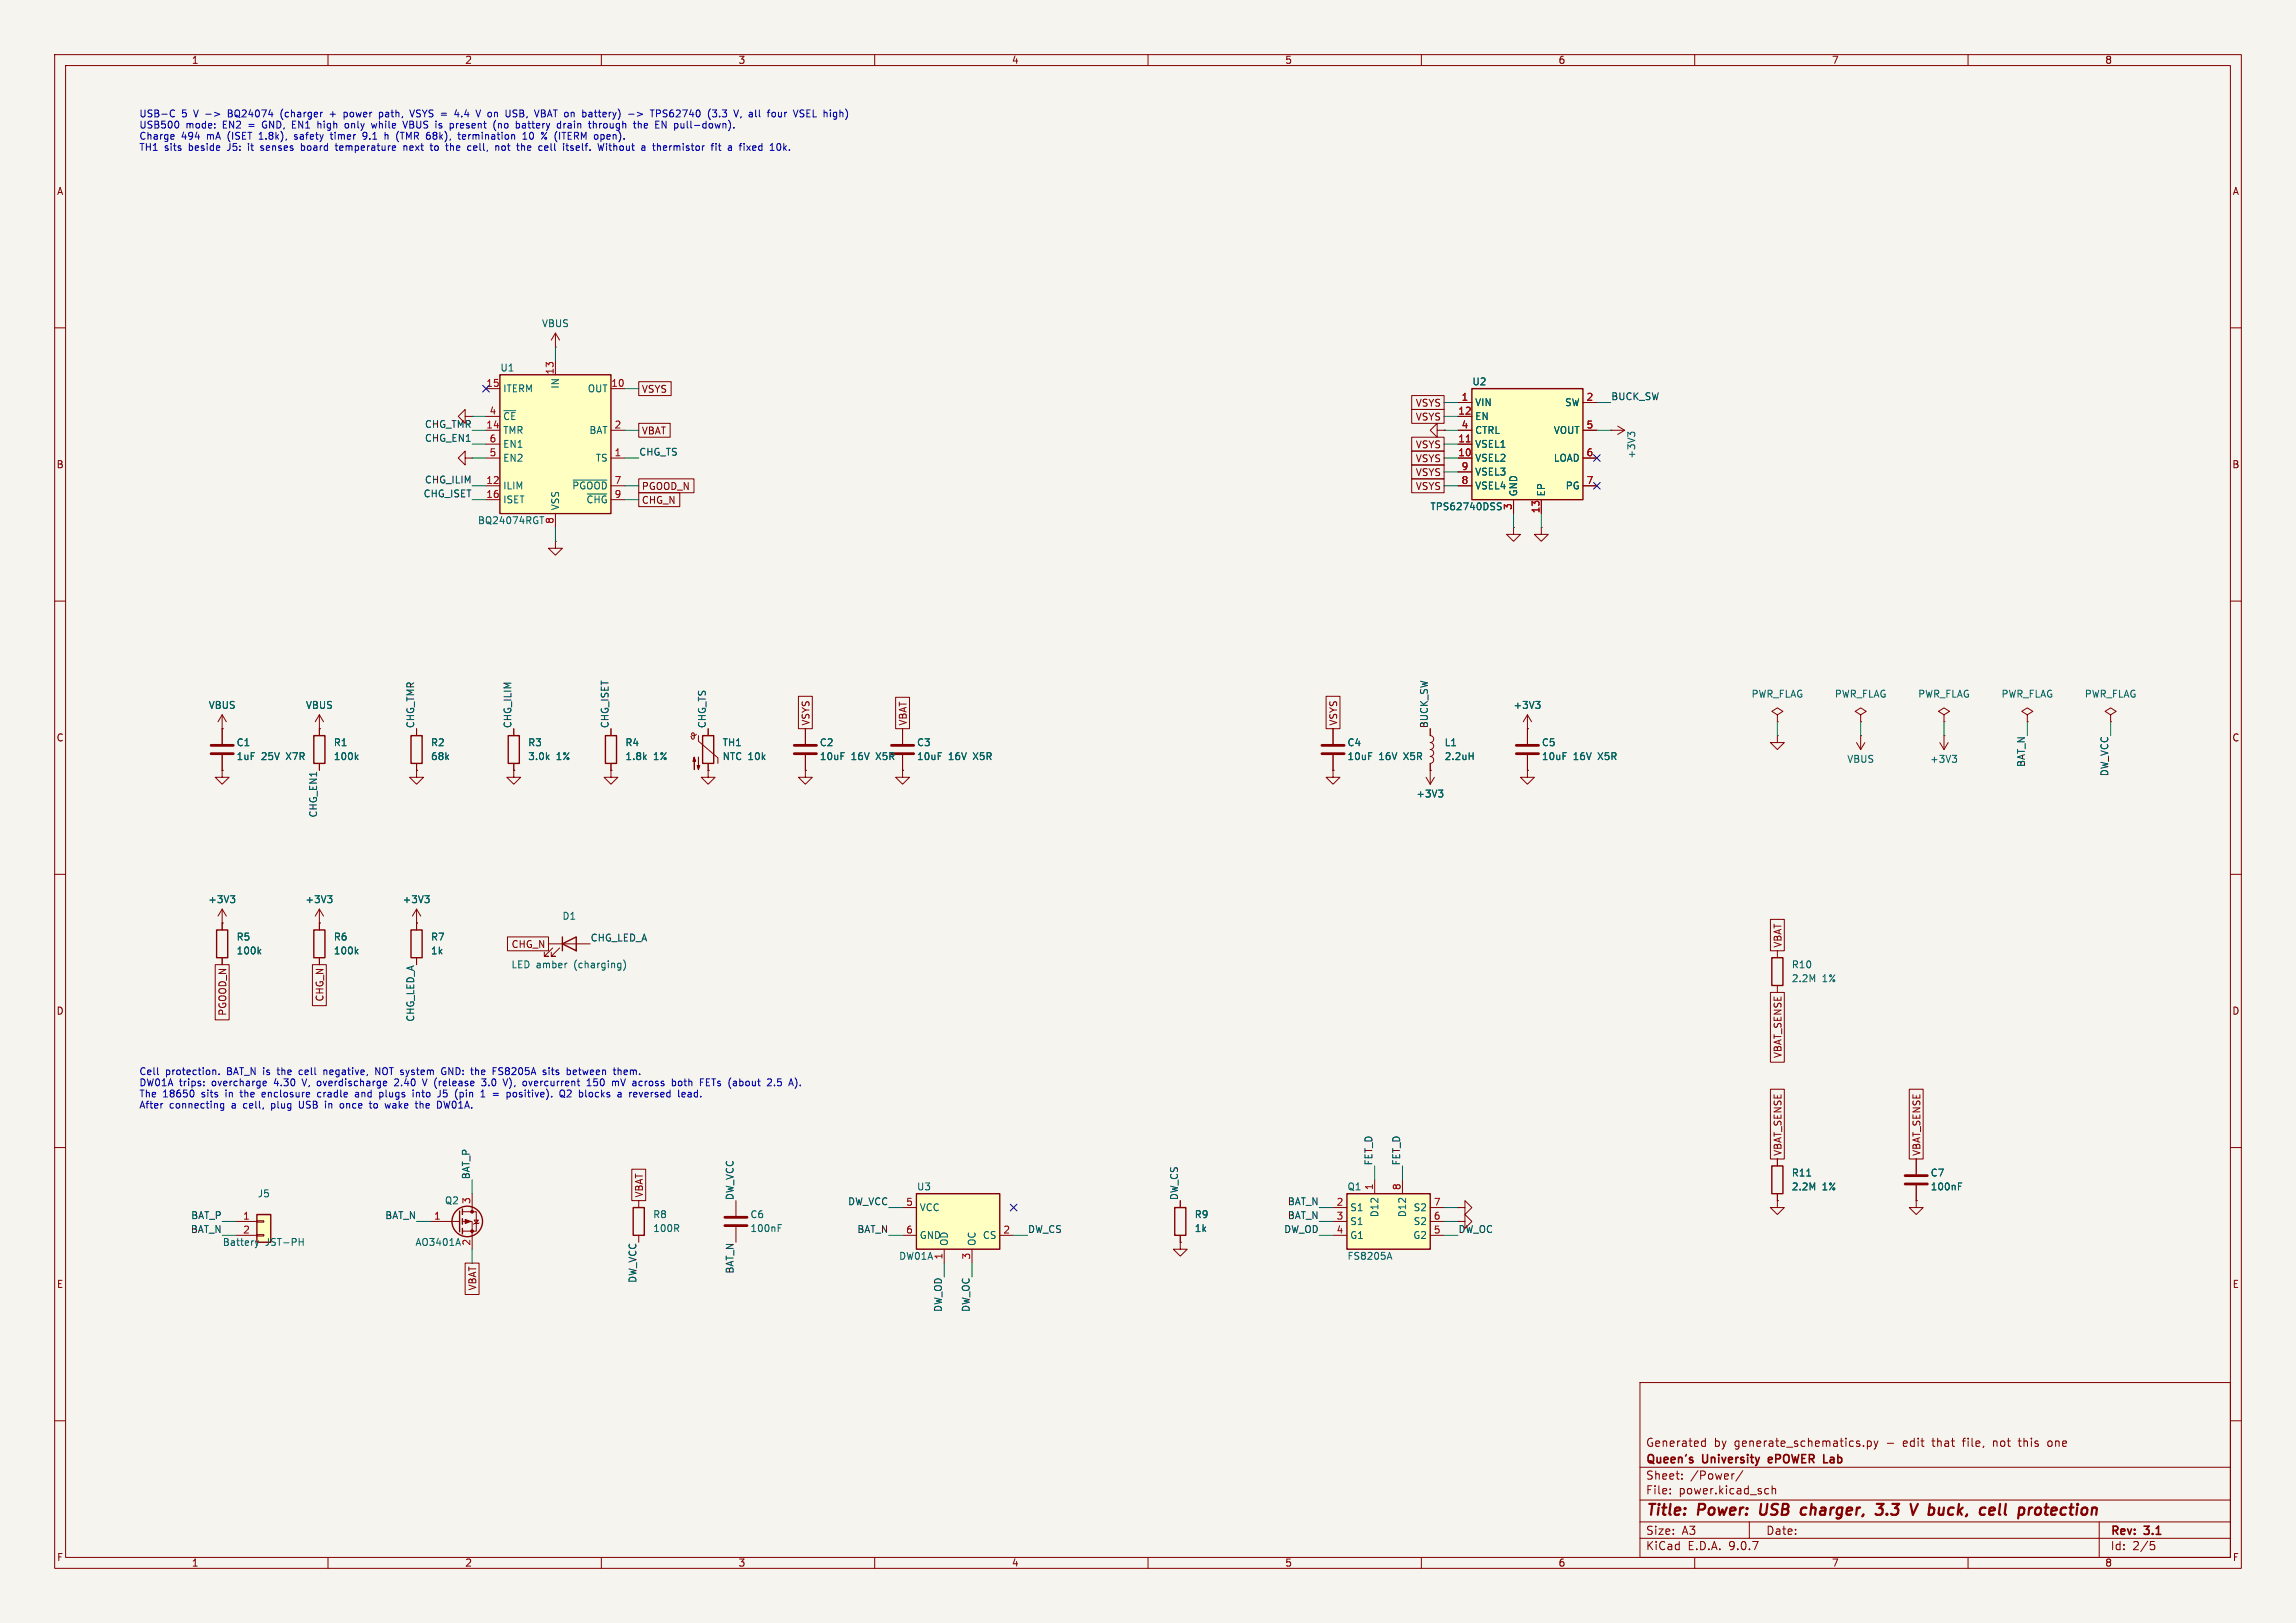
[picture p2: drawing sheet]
<svg xmlns="http://www.w3.org/2000/svg" width="420mm" height="297mm" viewBox="0 0 420 297" stroke-linecap="round" stroke-linejoin="round" font-family="sans-serif">
<defs><g id="words">
<g font-size="2.8" fill="#840000">
<text x="301" y="277.9">Title:</text>
<text x="310.6" y="277.9">Power:</text>
<text x="322.8" y="277.9">USB</text>
<text x="331.1" y="277.9">charger,</text>
<text x="345.7" y="277.9">3.3</text>
<text x="352.8" y="277.9">V buck,</text>
<text x="367.1" y="277.9">cell</text>
<text x="374.9" y="277.9">protection</text>
</g>
<g font-size="2.1" fill="#840000">
<text x="301" y="268.2">Queen's</text>
<text x="301" y="265">Generated</text>
<text x="311.5" y="268.2">University</text>
<text x="313.5" y="265">by</text>
<text x="317.3" y="265">generate_schematics.py</text>
<text x="324.2" y="268.2">ePOWER</text>
<text x="334.9" y="268.2">Lab</text>
<text x="345.2" y="265">-</text>
<text x="348.4" y="265">edit</text>
<text x="353.9" y="265">that</text>
<text x="359.6" y="265">file,</text>
<text x="365.3" y="265">not</text>
<text x="370.2" y="265">this</text>
<text x="375.6" y="265">one</text>
<text x="301" y="273.7">File:</text>
<text x="301" y="271">Sheet:</text>
<text x="307.1" y="273.7">power.kicad_sch</text>
<text x="309.2" y="271">/Power/</text>
<text x="301" y="281.1">Size:</text>
<text x="307.6" y="281.1">A3</text>
<text x="323" y="281.1">Date:</text>
<text x="386" y="281.3">Rev:</text>
<text x="392.4" y="281.3">3.1</text>
<text x="301" y="283.9">KiCad</text>
<text x="308.7" y="283.9">E.D.A.</text>
<text x="316.3" y="283.9">9.0.7</text>
<text x="386" y="283.9">Id:</text>
<text x="390.1" y="283.9">2/5</text>
</g>
<g font-size="1.8" fill="#840000">
<text x="35" y="11.9">1</text>
<text x="85" y="11.9">2</text>
<text x="135" y="11.9">3</text>
<text x="185" y="11.9">4</text>
<text x="235" y="11.9">5</text>
<text x="285" y="11.9">6</text>
<text x="335" y="11.9">7</text>
<text x="385" y="11.9">8</text>
<text x="10.3" y="35.9">A</text>
<text x="408.3" y="35.9">A</text>
<text x="117.3" y="72.1">VSYS</text>
<text x="258.9" y="74.6">VSYS</text>
<text x="258.9" y="77.2">VSYS</text>
<text x="117.3" y="79.7">VBAT</text>
<text x="258.9" y="82.2">VSYS</text>
<text x="10.3" y="85.9">B</text>
<text x="117.3" y="89.9">PGOOD_N</text>
<text x="258.9" y="89.9">VSYS</text>
<text x="258.9" y="84.8">VSYS</text>
<text x="258.9" y="87.3">VSYS</text>
<text x="408.2" y="85.9">B</text>
<text x="117.3" y="92.4">CHG_N</text>
<text x="10.3" y="135.9">C</text>
<text x="148.3" y="132.9" transform="rotate(-90 148.3 132.9)">VSYS</text>
<text x="166.1" y="132.9" transform="rotate(-90 166.1 132.9)">VBAT</text>
<text x="244.8" y="132.9" transform="rotate(-90 244.8 132.9)">VSYS</text>
<text x="408.2" y="135.9">C</text>
<text x="93.5" y="173.7">CHG_N</text>
<text x="326.1" y="173.5" transform="rotate(-90 326.1 173.5)">VBAT</text>
<text x="10.3" y="185.9">D</text>
<text x="41.6" y="186" transform="rotate(-90 41.6 186)">PGOOD_N</text>
<text x="59.4" y="183.4" transform="rotate(-90 59.4 183.4)">CHG_N</text>
<text x="408.2" y="185.9">D</text>
<text x="326.1" y="193.7" transform="rotate(-90 326.1 193.7)">VBAT_SENSE</text>
<text x="326.1" y="211.6" transform="rotate(-90 326.1 211.6)">VBAT_SENSE</text>
<text x="351.5" y="211.6" transform="rotate(-90 351.5 211.6)">VBAT_SENSE</text>
<text x="117.8" y="219.2" transform="rotate(-90 117.8 219.2)">VBAT</text>
<text x="10.3" y="235.9">E</text>
<text x="87.3" y="236.2" transform="rotate(-90 87.3 236.2)">VBAT</text>
<text x="408.3" y="235.9">E</text>
<text x="10.3" y="285.9">F</text>
<text x="35" y="286.9">1</text>
<text x="85" y="286.9">2</text>
<text x="135" y="286.9">3</text>
<text x="185" y="286.9">4</text>
<text x="235" y="286.9">5</text>
<text x="285" y="286.9">6</text>
<text x="335" y="286.9">7</text>
<text x="385" y="286.9">8</text>
<text x="408.3" y="285.9">F</text>
</g>
<g font-size="1.8" fill="#0000c2">
<text x="25.4" y="21.8">USB-C</text>
<text x="25.4" y="23.8">USB500</text>
<text x="33.2" y="21.8">5</text>
<text x="34" y="23.8">mode:</text>
<text x="35.6" y="21.8">V -&gt;</text>
<text x="40.9" y="23.8">EN2</text>
<text x="42.2" y="21.8">BQ24074</text>
<text x="45.7" y="23.8">=</text>
<text x="48.5" y="23.8">GND, EN1</text>
<text x="52" y="21.8">(charger</text>
<text x="59" y="23.8">high</text>
<text x="61.2" y="21.8">+</text>
<text x="64" y="21.8">power</text>
<text x="64.2" y="23.8">only</text>
<text x="69.3" y="23.8">while</text>
<text x="70.6" y="21.8">path,</text>
<text x="75.3" y="23.8">VBUS</text>
<text x="76.6" y="21.8">VSYS =</text>
<text x="81.4" y="23.8">is</text>
<text x="84.2" y="23.8">present</text>
<text x="85.1" y="21.8">4.4</text>
<text x="89.3" y="21.8">V on</text>
<text x="92.4" y="23.8">(no</text>
<text x="95" y="21.8">USB,</text>
<text x="96.7" y="23.8">battery</text>
<text x="100.6" y="21.8">VBAT on</text>
<text x="104.4" y="23.8">drain</text>
<text x="109.7" y="21.8">battery)</text>
<text x="110.5" y="23.8">through</text>
<text x="118.9" y="23.8">the</text>
<text x="122.6" y="21.8">TPS62740</text>
<text x="123" y="23.8">EN pull-down).</text>
<text x="133.2" y="21.8">(3.3</text>
<text x="138.3" y="21.8">V, all</text>
<text x="144.8" y="21.8">four</text>
<text x="149.8" y="21.8">VSEL high)</text>
<text x="25.4" y="25.9">Charge</text>
<text x="25.4" y="27.9">TH1</text>
<text x="30.1" y="27.9">sits</text>
<text x="33.2" y="25.9">494</text>
<text x="34.6" y="27.9">beside</text>
<text x="38" y="25.9">mA</text>
<text x="41.9" y="25.9">(ISET</text>
<text x="41.9" y="27.9">J5:</text>
<text x="45.9" y="27.9">it</text>
<text x="47.9" y="25.9">1.8k),</text>
<text x="48.4" y="27.9">senses</text>
<text x="54.5" y="25.9">safety</text>
<text x="56" y="27.9">board</text>
<text x="61.4" y="25.9">timer</text>
<text x="62.5" y="27.9">temperature</text>
<text x="67.5" y="25.9">9.1</text>
<text x="71.7" y="25.9">h</text>
<text x="74" y="25.9">(TMR</text>
<text x="75.1" y="27.9">next</text>
<text x="79.7" y="25.9">68k),</text>
<text x="80.3" y="27.9">to</text>
<text x="83.3" y="27.9">the</text>
<text x="85.8" y="25.9">termination</text>
<text x="87.4" y="27.9">cell,</text>
<text x="92.7" y="27.9">not</text>
<text x="96.9" y="27.9">the</text>
<text x="97.7" y="25.9">10</text>
<text x="101.1" y="27.9">cell</text>
<text x="101.3" y="25.9">% (ITERM</text>
<text x="105.7" y="27.9">itself.</text>
<text x="111.4" y="25.9">open).</text>
<text x="112.3" y="27.9">Without</text>
<text x="120.5" y="27.9">a</text>
<text x="122.8" y="27.9">thermistor</text>
<text x="133.7" y="27.9">fit</text>
<text x="136.9" y="27.9">a</text>
<text x="139.2" y="27.9">fixed</text>
<text x="25.4" y="197.1">Cell</text>
<text x="30.3" y="197.1">protection.</text>
<text x="41.7" y="197.1">BAT_N is</text>
<text x="51.2" y="197.1">the</text>
<text x="55.4" y="197.1">cell</text>
<text x="60.1" y="197.1">negative,</text>
<text x="69.8" y="197.1">NOT system</text>
<text x="82.3" y="197.1">GND: the</text>
<text x="92" y="197.1">FS8205A</text>
<text x="101.4" y="197.1">sits</text>
<text x="106" y="197.1">between</text>
<text x="114.8" y="197.1">them.</text>
<text x="25.4" y="199.1">DW01A</text>
<text x="25.4" y="201.1">The</text>
<text x="25.4" y="203.2">After</text>
<text x="29.8" y="201.1">18650</text>
<text x="31" y="203.2">connecting</text>
<text x="32.8" y="199.1">trips:</text>
<text x="37" y="201.1">sits</text>
<text x="38.9" y="199.1">overcharge</text>
<text x="41.6" y="201.1">in</text>
<text x="42.5" y="203.2">a</text>
<text x="44.5" y="201.1">the</text>
<text x="44.8" y="203.2">cell,</text>
<text x="48.6" y="201.1">enclosure</text>
<text x="50.1" y="203.2">plug</text>
<text x="50.4" y="199.1">4.30</text>
<text x="55.4" y="203.2">USB</text>
<text x="55.8" y="199.1">V, overdischarge</text>
<text x="59" y="201.1">cradle</text>
<text x="60.4" y="203.2">in</text>
<text x="63.3" y="203.2">once</text>
<text x="66.1" y="201.1">and</text>
<text x="68.9" y="203.2">to</text>
<text x="70.7" y="201.1">plugs</text>
<text x="72" y="203.2">wake</text>
<text x="73.1" y="199.1">2.40</text>
<text x="77" y="201.1">into</text>
<text x="77.7" y="203.2">the</text>
<text x="78.5" y="199.1">V (release</text>
<text x="81.8" y="201.1">J5</text>
<text x="81.9" y="203.2">DW01A.</text>
<text x="85.1" y="201.1">(pin</text>
<text x="89.6" y="199.1">3.0</text>
<text x="90.1" y="201.1">1</text>
<text x="92.4" y="201.1">=</text>
<text x="93.8" y="199.1">V),</text>
<text x="95.2" y="201.1">positive).</text>
<text x="97.5" y="199.1">overcurrent</text>
<text x="105.1" y="201.1">Q2</text>
<text x="108.8" y="201.1">blocks</text>
<text x="109.5" y="199.1">150</text>
<text x="114.3" y="199.1">mV</text>
<text x="116.1" y="201.1">a</text>
<text x="118.2" y="199.1">across</text>
<text x="118.4" y="201.1">reversed</text>
<text x="125.6" y="199.1">both</text>
<text x="127.6" y="201.1">lead.</text>
<text x="131" y="199.1">FETs (about</text>
<text x="143.7" y="199.1">2.5</text>
</g>
<g font-size="1.8" fill="#006464">
<text x="99" y="60.1">VBUS</text>
<text x="91.4" y="68.2">U1</text>
<text x="91.9" y="72">ITERM</text>
<text x="102.5" y="71.2" transform="rotate(-90 102.5 71.2)">IN</text>
<text x="107.4" y="72">OUT</text>
<text x="269.2" y="70.7">U2</text>
<text x="91.9" y="77.1">~{CE}</text>
<text x="269.7" y="74.5">VIN</text>
<text x="269.7" y="77.1">EN</text>
<text x="286.2" y="74.5">SW</text>
<text x="91.9" y="79.6">TMR</text>
<text x="91.9" y="82.1">EN1</text>
<text x="107.7" y="79.6">BAT</text>
<text x="269.7" y="79.6">CTRL</text>
<text x="269.7" y="82.1">VSEL1</text>
<text x="284.1" y="79.6">VOUT</text>
<text x="91.9" y="84.7">EN2</text>
<text x="91.9" y="89.8">ILIM</text>
<text x="104.6" y="89.8">~{PGOOD}</text>
<text x="108.9" y="84.7">TS</text>
<text x="269.7" y="84.7">VSEL2</text>
<text x="269.7" y="87.2">VSEL3</text>
<text x="269.7" y="89.8">VSEL4</text>
<text x="284.1" y="84.7">LOAD</text>
<text x="286.3" y="89.8">PG</text>
<text x="299.3" y="84" transform="rotate(-90 299.3 84)">+3V3</text>
<text x="91.9" y="92.3">ISET</text>
<text x="102.5" y="93.5" transform="rotate(-90 102.5 93.5)">VSS</text>
<text x="107.2" y="92.3">~{CHG}</text>
<text x="261.6" y="93.6">TPS62740DSS</text>
<text x="277.7" y="90.9" transform="rotate(-90 277.7 90.9)">GND</text>
<text x="282.8" y="90.9" transform="rotate(-90 282.8 90.9)">EP</text>
<text x="87.3" y="96.1">BQ24074RGT</text>
<text x="38.1" y="129.9">VBUS</text>
<text x="55.9" y="129.9">VBUS</text>
<text x="276.8" y="129.9">+3V3</text>
<text x="320.3" y="127.9">PWR_FLAG</text>
<text x="335.5" y="127.9">PWR_FLAG</text>
<text x="350.8" y="127.9">PWR_FLAG</text>
<text x="366" y="127.9">PWR_FLAG</text>
<text x="381.3" y="127.9">PWR_FLAG</text>
<text x="43.2" y="136.8">C1</text>
<text x="61" y="136.8">R1</text>
<text x="78.7" y="136.8">R2</text>
<text x="96.5" y="136.8">R3</text>
<text x="114.3" y="136.8">R4</text>
<text x="132.1" y="136.8">TH1</text>
<text x="149.9" y="136.8">C2</text>
<text x="167.6" y="136.8">C3</text>
<text x="246.4" y="136.8">C4</text>
<text x="264.2" y="136.8">L1</text>
<text x="281.9" y="136.8">C5</text>
<text x="43.2" y="139.3">1uF</text>
<text x="47.8" y="139.3">25V</text>
<text x="52.5" y="139.3">X7R</text>
<text x="61" y="139.3">100k</text>
<text x="78.7" y="139.3">68k</text>
<text x="96.5" y="139.3">3.0k</text>
<text x="101.8" y="139.3">1%</text>
<text x="114.3" y="139.3">1.8k</text>
<text x="119.5" y="139.3">1%</text>
<text x="132.1" y="139.3">NTC 10k</text>
<text x="149.9" y="139.3">10uF</text>
<text x="155.7" y="139.3">16V</text>
<text x="160.4" y="139.3">X5R</text>
<text x="167.6" y="139.3">10uF</text>
<text x="173.5" y="139.3">16V</text>
<text x="178.2" y="139.3">X5R</text>
<text x="246.4" y="139.3">10uF</text>
<text x="252.2" y="139.3">16V</text>
<text x="256.9" y="139.3">X5R</text>
<text x="264.2" y="139.3">2.2uH</text>
<text x="281.9" y="139.3">10uF</text>
<text x="287.8" y="139.3">16V</text>
<text x="292.5" y="139.3">X5R</text>
<text x="337.8" y="139.8">VBUS</text>
<text x="353" y="139.8">+3V3</text>
<text x="259" y="146.1">+3V3</text>
<text x="38" y="165.5">+3V3</text>
<text x="55.8" y="165.5">+3V3</text>
<text x="73.6" y="165.5">+3V3</text>
<text x="43.2" y="172.3">R5</text>
<text x="61" y="172.3">R6</text>
<text x="78.7" y="172.3">R7</text>
<text x="102.8" y="168.5">D1</text>
<text x="43.2" y="174.9">100k</text>
<text x="61" y="174.9">100k</text>
<text x="78.7" y="174.9">1k</text>
<text x="93.5" y="177.4">LED amber</text>
<text x="105.1" y="177.4">(charging)</text>
<text x="327.7" y="179.9">2.2M</text>
<text x="327.7" y="177.4">R10</text>
<text x="333.3" y="179.9">1%</text>
<text x="327.7" y="215.5">R11</text>
<text x="353.1" y="215.5">C7</text>
<text x="47.1" y="219.3">J5</text>
<text x="81.3" y="220.6">Q2</text>
<text x="167.6" y="218">U3</text>
<text x="168.1" y="221.8">VCC</text>
<text x="246.4" y="218">Q1</text>
<text x="246.9" y="221.8">S1</text>
<text x="258.5" y="221.8">S2</text>
<text x="327.7" y="218">2.2M</text>
<text x="333.3" y="218">1%</text>
<text x="353.1" y="218">100nF</text>
<text x="119.4" y="223.1">R8</text>
<text x="119.4" y="225.7">100R</text>
<text x="137.2" y="223.1">C6</text>
<text x="137.2" y="225.7">100nF</text>
<text x="168.1" y="226.9">GND</text>
<text x="179.7" y="226.9">CS</text>
<text x="218.4" y="223.1">R9</text>
<text x="218.4" y="225.7">1k</text>
<text x="246.9" y="224.4">S1</text>
<text x="246.9" y="226.9">G1</text>
<text x="252.3" y="222.8" transform="rotate(-90 252.3 222.8)">D12</text>
<text x="257.4" y="222.8" transform="rotate(-90 257.4 222.8)">D12</text>
<text x="258.4" y="226.9">G2</text>
<text x="258.5" y="224.4">S2</text>
<text x="40.7" y="228.2">Battery</text>
<text x="48.5" y="228.2">JST-PH</text>
<text x="75.9" y="228.2">AO3401A</text>
<text x="164.4" y="230.7">DW01A</text>
<text x="173.6" y="228.1" transform="rotate(-90 173.6 228.1)">OD</text>
<text x="178.7" y="228.1" transform="rotate(-90 178.7 228.1)">OC</text>
<text x="246.4" y="230.7">FS8205A</text>
</g>
<g font-size="1.8" fill="#a90000">
<text x="88.9" y="70.9">15</text>
<text x="101.3" y="68.6" transform="rotate(-90 101.3 68.6)">13</text>
<text x="111.7" y="70.9">10</text>
<text x="89.5" y="75.9">4</text>
<text x="266.7" y="75.9">12</text>
<text x="267.3" y="73.4">1</text>
<text x="290.1" y="73.4">2</text>
<text x="88.9" y="78.5">14</text>
<text x="89.5" y="81">6</text>
<text x="89.5" y="83.6">5</text>
<text x="112.3" y="78.5">2</text>
<text x="112.3" y="83.6">1</text>
<text x="266.7" y="81">11</text>
<text x="266.7" y="83.6">10</text>
<text x="267.3" y="78.5">4</text>
<text x="290.1" y="78.5">5</text>
<text x="290.1" y="83.6">6</text>
<text x="88.9" y="88.6">12</text>
<text x="112.3" y="88.6">7</text>
<text x="267.3" y="86.1">9</text>
<text x="267.3" y="88.6">8</text>
<text x="290.1" y="88.6">7</text>
<text x="88.9" y="91.2">16</text>
<text x="101.3" y="96" transform="rotate(-90 101.3 96)">8</text>
<text x="112.3" y="91.2">9</text>
<text x="276.6" y="93.4" transform="rotate(-90 276.6 93.4)">3</text>
<text x="281.7" y="94" transform="rotate(-90 281.7 94)">13</text>
<text x="86.1" y="220.4" transform="rotate(-90 86.1 220.4)">3</text>
<text x="165.7" y="220.7">5</text>
<text x="244.4" y="220.7">2</text>
<text x="251.2" y="217.9" transform="rotate(-90 251.2 217.9)">1</text>
<text x="256.3" y="217.9" transform="rotate(-90 256.3 217.9)">8</text>
<text x="262.2" y="220.7">7</text>
<text x="44.4" y="223.3">1</text>
<text x="44.4" y="225.8">2</text>
<text x="79.3" y="223.3">1</text>
<text x="165.7" y="225.8">6</text>
<text x="183.4" y="225.8">2</text>
<text x="244.4" y="223.3">3</text>
<text x="244.4" y="225.8">4</text>
<text x="262.2" y="223.3">6</text>
<text x="262.2" y="225.8">5</text>
<text x="86.1" y="228" transform="rotate(-90 86.1 228)">2</text>
<text x="172.5" y="230.6" transform="rotate(-90 172.5 230.6)">1</text>
<text x="177.5" y="230.6" transform="rotate(-90 177.5 230.6)">3</text>
</g>
<g font-size="1.8" fill="#0f0f0f">
<text x="294.6" y="73.3">BUCK_SW</text>
<text x="77.6" y="78.4">CHG_TMR</text>
<text x="77.6" y="80.9">CHG_EN1</text>
<text x="116.8" y="83.5">CHG_TS</text>
<text x="77.6" y="88.6">CHG_ILIM</text>
<text x="77.4" y="91.1">CHG_ISET</text>
<text x="75.9" y="133.3" transform="rotate(-90 75.9 133.3)">CHG_TMR</text>
<text x="93.6" y="133.3" transform="rotate(-90 93.6 133.3)">CHG_ILIM</text>
<text x="111.4" y="133.3" transform="rotate(-90 111.4 133.3)">CHG_ISET</text>
<text x="129.2" y="133.3" transform="rotate(-90 129.2 133.3)">CHG_TS</text>
<text x="261.3" y="133.3" transform="rotate(-90 261.3 133.3)">BUCK_SW</text>
<text x="370.5" y="140.4" transform="rotate(-90 370.5 140.4)">BAT_N</text>
<text x="385.7" y="142.1" transform="rotate(-90 385.7 142.1)">DW_VCC</text>
<text x="58.1" y="149.7" transform="rotate(-90 58.1 149.7)">CHG_EN1</text>
<text x="107.9" y="172.4">CHG_LED_A</text>
<text x="75.9" y="187.1" transform="rotate(-90 75.9 187.1)">CHG_LED_A</text>
<text x="86" y="215.9" transform="rotate(-90 86 215.9)">BAT_P</text>
<text x="251.1" y="213.4" transform="rotate(-90 251.1 213.4)">FET_D</text>
<text x="256.2" y="213.4" transform="rotate(-90 256.2 213.4)">FET_D</text>
<text x="134.3" y="219.7" transform="rotate(-90 134.3 219.7)">DW_VCC</text>
<text x="155" y="220.6">DW_VCC</text>
<text x="215.6" y="219.7" transform="rotate(-90 215.6 219.7)">DW_CS</text>
<text x="235.5" y="220.6">BAT_N</text>
<text x="34.8" y="225.7">BAT_N</text>
<text x="34.9" y="223.2">BAT_P</text>
<text x="70.4" y="223.2">BAT_N</text>
<text x="156.7" y="225.7">BAT_N</text>
<text x="188" y="225.7">DW_CS</text>
<text x="234.8" y="225.7">DW_OD</text>
<text x="235.5" y="223.2">BAT_N</text>
<text x="266.7" y="225.7">DW_OC</text>
<text x="134.3" y="233.2" transform="rotate(-90 134.3 233.2)">BAT_N</text>
<text x="116.5" y="234.9" transform="rotate(-90 116.5 234.9)">DW_VCC</text>
<text x="172.4" y="240.2" transform="rotate(-90 172.4 240.2)">DW_OD</text>
<text x="177.5" y="240.2" transform="rotate(-90 177.5 240.2)">DW_OC</text>
</g>
</g></defs>
<path d="M0 0h420v297h-420z" fill="#f5f4ef" stroke="#f5f4ef" stroke-width=".18"/>
<g fill="none" stroke="#840000" stroke-width=".18">
<path d="M10 10h400v277h-400zM12 12h396v273h-396zM60 10v2M110 10v2M160 10v2M210 10v2M260 10v2M310 10v2M360 10v2M10 60h2M408 60h2M10 110h2"/>
<path d="M408 110h2M76.2 133.4v1.2M76.2 139.7v1.3M325.1 134.6v1.3h1.3l-1.3 1.3-1.3-1.3h1.3M325.1 134.6h.1M10 160h2M408 160h2M10 210h2M134.6 219.7v2.8M408 210h2M134.6 224.5v2.8M300 253h108v32h-108z"/>
<path d="M10 260h2M300 278.5h108M300 274.5h108M300 268.5h108M305.5 273.2v.2M305.5 272.5v.1M307.7 270.5v.2M307.7 269.8v.1M311.4 264.6h.5M311.4 263.8h.5M311.9 263.2v1.5M317.2 269.7l-.3 .1"/>
<path d="M318.8 269.1l-1.3 1.9M320 278.5v3M323.1 272.4l.4 .1M323.5 273.3l-.4 .1M324.2 272.5l.2-.1 .3 .1 .1 .9M324.2 271.9v1.5M340.9 264.5v.2M341.6 263.8l.4-.1 .3 .3v.4l-.1 .2h-.6M341.6 263.7v1.5M342.8 263.7l.4 1M343.2 264.7l-.4 .5M343.5 263.7l-.3 1"/>
<path d="M364.7 263.7v1M364.7 263.8h.1M369.2 263.7h.5M369.4 263.2v1.3l.2 .2M375.1 263.7l-.4 .1-.1 .2 .1 .5 .4 .2M384 278.5v6.5M408 260h2M60 285v2M110 285v2M160 285v2M210 285v2M260 285v2"/>
<path d="M300 281.5h108M310 285v2M360 285v2M393.4 282.1h.7M393.5 282.7h.4l.3 .2-.2 .6-.5 .1"/>
</g>
<path d="M322.2 275.2l-.2 1.6 .3 .4M329.7 276l.2-.1 .5 .1M330.3 277.1l-.6 .1M343.3 275.2h1.2l-.7 .8h.3l.2 .2v.6l-.1 .2-.3 .2h-.6l-.2-.2M350.8 275.2l-.9 2M365.9 275.2l-.2 1.7 .2 .3M372.7 275.9l.5 .1 .2 .3-.1 .5-.4 .4M374 275.9h.7" fill="none" stroke="#840000" stroke-width=".4"/>
<path d="M323.5 266.8v.8M324.2 267l-.7 .2M333.6 267.7h.7" fill="none" stroke="#840000" stroke-width=".3"/>
<path d="M132.6 222.8h4.1M132.6 224.3h4.1" fill="none" stroke="#840000" stroke-width=".51"/>
<path d="M142.4 224.7h.4M142.4 224.1h.6" fill="none" stroke="#006464" stroke-width=".18"/>
<path d="M75.2 134.6h2v5.1h-2z" fill="none" stroke="#840000" stroke-width=".25"/>
<path d="M269.2 71.1h20.4v20.3h-20.4z" fill="#ffffc2"/>
<path d="M269.2 71.1h20.4v20.3h-20.4zM324.1 213.4h2v5h-2zM115.8 221h2.1v5.1h-2.1z" fill="none" stroke="#840000" stroke-width=".25"/>
<g fill="none" stroke="#840000" stroke-width=".18">
<path d="M266.7 73.7h2.5M266.7 76.2h2.5M266.7 78.7h2.5M289.6 73.7h2.5M289.6 78.7h2.5M294.6 78.7h.1M294.6 78.7h2.6M295.9 78l1.3 .7M297.2 78.7l-1.3 .8M266.7 81.3h2.5M266.7 83.8h2.5M266.7 86.4h2.5"/>
<path d="M266.7 88.9h2.5M276.9 91.4v2.6M281.9 91.4v2.6M289.6 83.8h2.5M289.6 88.9h2.5M325.1 130.8l1-.6-1-.7-1 .7 1 .6v1.3M325.1 132.1h.1M339.6 135.9l.8 1.3M340.4 134.6h.1M340.4 130.8l1-.6-1-.7-1.1 .7 1.1 .6v1.3M340.4 132.1h.1M340.4 134.6v2.6"/>
<path d="M341.1 135.9l-.7 1.3M354.8 135.9l.8 1.3M355.6 130.8l1-.6-1-.7-1 .7 1 .6v1.3M355.6 132.1h.1M355.6 134.6h.1M355.6 134.6v2.6M356.4 135.9l-.8 1.3M370.8 130.8l1.1-.6-1.1-.7-1 .7 1 .6v1.3M370.8 132.1h.1M116.8 219.7v1.3M325.1 219.7v1.3h1.3l-1.3 1.2-1.3-1.2h1.3M325.1 219.7h.1"/>
<path d="M325.1 212.1v1.3M325.1 218.4v1.3M350.5 219.7v1.3h1.3l-1.3 1.2-1.3-1.2h1.3M350.5 219.7h.1M350.5 212.1v2.8M350.5 216.9v2.8M116.8 226.1v1.2"/>
</g>
<path d="M268.2 80.9h.7" fill="none" stroke="#a90000" stroke-width=".18"/>
<path d="M298.2 79.5l-.4-.4v.8M298.2 79.3l.3-.2h.3l.2 .2M274 92.6l.5 .1 .1 .2-.1 .3-.4 .1M274 92.1h.6M357.1 138.2h.8l-.4 .5M357.7 138.7l.2 .3v.3l-.2 .2M330.5 215.2h.7M358.3 217.1h.4M358.3 216.5h.6" fill="none" stroke="#006464" stroke-width=".18"/>
<path d="M348.5 215.1h4.1M348.5 216.7h4.1" fill="none" stroke="#840000" stroke-width=".51"/>
<path d="M246.4 218.4h15.2v10.2h-15.2z" fill="#ffffc2"/>
<g fill="none" stroke="#840000" stroke-width=".25">
<path d="M246.4 218.4h15.2v10.2h-15.2zM84.1 221.6v3.8M84.6 221.2v1M84.6 223v1M84.6 224.8v1"/>
<circle cx="85.5" cy="223.5" r="2.79"/>
</g>
<g fill="none" stroke="#840000" stroke-width=".18">
<path d="M386.1 130.8l1-.6-1-.7-1 .7 1 .6v1.3M386.1 132.1h.1M86.4 218.4v3.3M251.5 215.9v2.5M256.5 215.9v2.5M78.7 223.5h5.4M84.6 221.7h2.5v3.6h-2.5M84.6 223.5h1.8v5.1M86.7 223.3h.8l-.4 .6zM87.6 223.8l-.1 .1h-.8l-.1 .1M243.8 221h2.6M243.8 223.5h2.6"/>
<path d="M243.8 226.1h2.6M261.6 221h2.6M261.6 223.5h2.6M261.6 226.1h2.6"/>
</g>
<path d="M83.8 226.6l.4 1.3M253.9 230.1h.6M254.2 229.2l.4 1.2" fill="none" stroke="#006464" stroke-width=".18"/>
<g fill="#840000" stroke="#840000" stroke-width=".18">
<path d="M85.1 223.1l1 .4-1 .4z"/>
<circle cx="86.4" cy="221.7" r=".25"/>
<circle cx="86.4" cy="225.3" r=".25"/>
</g>
<path d="M47 222.2h2.5v5.1h-2.5z" fill="#ffffc2"/>
<path d="M39.6 170.2h2.1v5.1h-2.1zM57.4 170.2h2v5.1h-2zM47 222.2h2.5v5.1h-2.5z" fill="none" stroke="#840000" stroke-width=".25"/>
<g fill="none" stroke="#840000" stroke-width=".18">
<path d="M281.9 96.5v1.3h1.3l-1.3 1.3-1.2-1.3h1.2M281.9 96.5h.1M279.4 133.4h.1M279.4 130.8l-.8 1.3M279.4 130.8l.8 1.3M279.4 130.8v5.3M279.4 138.2v2.8M40.6 168.9h.1M40.6 166.4l-.7 1.2M40.6 166.4l.8 1.2M40.6 166.4v3.8M40.6 175.3v1.2"/>
<path d="M58.4 168.9h.1M58.4 166.4v3.8M58.4 175.3v1.2M58.4 166.4l-.7 1.2M58.4 166.4l.8 1.2M76.2 168.9h.1M76.2 166.4l-.8 1.2M76.2 166.4l.8 1.2M76.2 166.4v2.5M43.2 223.5h3.8M43.2 226.1h3.8M47 223.4h1.3v.2h-1.3z"/>
<path d="M47 225.9h1.3v.3h-1.3z"/>
</g>
<g fill="none" stroke="#006464" stroke-width=".18">
<path d="M280.9 128.4h.8l-.4 .4M281.5 128.8l.2 .3v.3l-.2 .2M42.2 163.9h.7l-.4 .5M42.7 164.4l.2 .2v.3l-.2 .3M47.3 174.1l.4 .5M47.7 173.7l-.5 .5M59.9 163.9h.8l-.4 .5M60.5 164.4l.2 .2v.3l-.2 .3M65.1 174.1l.4 .5M65.5 173.7l-.5 .5M77.7 163.9h.8l-.4 .5M78.3 164.4l.2 .2v.3l-.2 .3"/>
<path d="M46.7 227.1l.3 .8M47 227.9l-.2 .4M47.3 227.1l-.3 .8M54.7 227.2h.8M55.5 226.6v1.3"/>
</g>
<path d="M277.4 136.4h4M277.4 137.9h4" fill="none" stroke="#840000" stroke-width=".51"/>
<path d="M167.6 218.4h15.3v10.2h-15.3z" fill="#ffffc2"/>
<path d="M93 134.6h2v5.1h-2zM110.7 134.6h2.1v5.1h-2.1zM128.5 134.6h2.1v5.1h-2.1zM75.2 170.2h2v5.1h-2zM102.9 172.7l2.5-1.2v2.5zM102.9 171.5v2.5M324.1 175.3h2v5h-2zM167.6 218.4h15.3v10.2h-15.3zM214.9 221h2v5.1h-2z" fill="none" stroke="#840000" stroke-width=".25"/>
<g fill="none" stroke="#840000" stroke-width=".18">
<path d="M85.1 76.2v-1.3l-1.3 1.3 1.3 1.3v-1.3h1.3M86.4 76.2h.1M101.6 63.5h.1M101.6 61l-.8 1.2M101.6 61l.8 1.2M101.6 61v2.5M262.9 78.7v-1.2l-1.3 1.2 1.3 1.3v-1.3h1.3M264.2 78.7h.1M85.1 83.8v-1.2l-1.3 1.2 1.3 1.3v-1.3h1.3M86.4 83.8h.1M101.6 99.1v1.2h1.3l-1.3 1.3-1.3-1.3h1.3M101.6 99.1h.1"/>
<path d="M276.9 96.5v1.3h1.2l-1.2 1.3-1.3-1.3h1.3M276.9 96.5h.1M40.6 133.4h.1M40.6 130.8l-.7 1.3M40.6 130.8l.8 1.3M40.6 130.8v5.3M40.6 138.2v2.8M58.4 133.4h.1M58.4 130.8l-.7 1.3M58.4 130.8l.8 1.3M58.4 130.8v2.6M94 133.4v1.2"/>
<path d="M94 139.7v1.3M111.8 133.4v1.2M111.8 139.7v1.3M127.4 134.4l-.3 .2h-.3l-.3-.1v-.3l.3-.1 .2 .2v.7l-.2 .2h-.2l-.2-.5M127.8 134.6v1l3.5 3.1v1M129.5 133.4v1.2M129.5 139.7v1.3M40.6 141v1.2h1.3l-1.3 1.3-1.2-1.3h1.2M40.6 141h.1M94 141v1.2h1.2l-1.2 1.3-1.3-1.3h1.3M94 141h.1M111.8 141v1.2h1.2l-1.2 1.3-1.3-1.3h1.3"/>
<path d="M111.8 141h.1M129.5 141v1.2h1.3l-1.3 1.3-1.2-1.3h1.2M129.5 141h.1M279.4 141v1.2h1.3l-1.3 1.3-1.3-1.3h1.3M279.4 141h.1M76.2 168.9v1.3M76.2 175.3v1.2M100.3 172.7h7.6M101.1 173.5l-1.5 1.5h.7h-.7v-.8M102.4 173.5l-1.6 1.5h.8h-.8v-.8M325.1 174v1.3M325.1 180.3v1.3"/>
<path d="M215.9 219.7v1.3M165.1 221h2.5M165.1 226.1h2.5M172.7 228.6v2.5M177.8 228.6v2.5M182.9 226.1h2.5M215.9 227.3v1.3h1.3l-1.3 1.3-1.3-1.3h1.3M215.9 227.3h.1M215.9 226.1v1.2M266.7 221h1.3v-1.3l1.2 1.3-1.2 1.2v-1.2M266.7 221h.1M266.7 223.5h1.3v-1.3l1.2 1.3-1.2 1.3v-1.3"/>
<path d="M266.7 223.5h.1"/>
</g>
<path d="M103.6 176.3h.1M113.5 176.3h.1M113.6 176.3l-.1 1.1M113.6 177l-.1 .1M114.1 175.7a1.46 1.46 0 0 1 0 1.9" fill="none" stroke="#006464" stroke-width=".18"/>
<g fill="#840000" stroke="#840000" stroke-width=".18">
<path d="M127 138.6l.3 .7h-.6l.3-.7v2.2z"/>
<path d="M127.8 138.6v2.2l-.3-.7h.5l-.2 .7z"/>
</g>
<path d="M38.6 136.4h4.1M38.6 137.9h4.1" fill="none" stroke="#840000" stroke-width=".51"/>
<path d="M91.4 68.6h20.4v25.4h-20.4z" fill="#ffffc2"/>
<path d="M91.4 68.6h20.4v25.4h-20.4zM57.4 134.6h2v5.1h-2z" fill="none" stroke="#840000" stroke-width=".25"/>
<g fill="none" stroke="#840000" stroke-width=".18">
<path d="M88.9 71.1h2.5M88.9 76.2h2.5M88.9 78.7h2.5M101.6 66v2.6M111.8 71.1h2.5M111.8 78.7h2.5M116.8 77.5h5.8v2.5h-5.8zM116.8 69.8h6v2.6h-6zM258.2 72.4h6v2.5h-6zM258.2 74.9h6v2.6h-6zM264.2 78.7h.1M266.7 76.2h2.5"/>
<path d="M266.7 78.7h2.5M266.7 73.7h2.5M289.6 78.7h2.5M289.6 73.7h2.5M88.9 81.3h2.5M88.9 83.8h2.5M88.9 88.9h2.5M88.9 91.4h2.5M101.6 94v2.5M111.8 83.8h2.5M111.8 88.9h2.5M111.8 91.4h2.5"/>
<path d="M116.8 90.2h7.5v2.5h-7.5zM116.8 87.6h10.1v2.6h-10.1zM258.2 87.6h6v2.6h-6zM258.2 80h6v2.6h-6zM258.2 82.5h6v2.6h-6zM258.2 85.1h6v2.5h-6zM266.7 81.3h2.5M266.7 83.8h2.5M266.7 88.9h2.5M266.7 86.4h2.5M276.9 91.4v2.6M281.9 91.4v2.6"/>
<path d="M289.6 83.8h2.5M289.6 88.9h2.5M40.6 133.4h.1M40.6 133.4v2.7M40.6 138.2v2.8M58.4 133.4h.1M58.4 133.4v1.2M58.4 139.7v1.3M76.2 133.4v1.2M76.2 139.7v1.3M94 133.4v1.2M94 139.7v1.3"/>
<path d="M111.8 133.4v1.2M111.8 139.7v1.3M129.5 133.4v1.2M129.5 139.7v1.3M146 127.4h2.6v6h-2.6zM147.3 133.4v2.7M147.3 138.2v2.8M163.8 127.6h2.6v5.8h-2.6zM165.1 133.4v2.7M165.1 138.2v2.8M242.6 127.4h2.5v6h-2.5zM243.8 133.4v2.7"/>
<path d="M243.8 138.2v2.8M261.6 133.4v1.2a.63 .63 0 0 1 .6 .7 .63 .63 0 0 1-.6 .6M261.6 135.9a.63 .63 0 0 1 .6 .6 .63 .63 0 0 1-.6 .7 .64 .64 0 0 1 .6 .6 .64 .64 0 0 1-.6 .6 .64 .64 0 0 1 .6 .7 .64 .64 0 0 1-.6 .6v3.8M279.4 133.4h.1M279.4 133.4v2.7M279.4 138.2v2.8M40.6 141h.1M76.2 141v1.2h1.3l-1.3 1.3-1.3-1.3h1.3M76.2 141h.1M94 141h.1M111.8 141h.1M129.5 141h.1"/>
<path d="M147.3 141v1.2h1.3l-1.3 1.3-1.3-1.3h1.3M147.3 141h.1M165.1 141v1.2h1.3l-1.3 1.3-1.3-1.3h1.3M165.1 141h.1M243.8 141v1.2h1.3l-1.3 1.3-1.2-1.3h1.2M243.8 141h.1M260.9 142.2l.7 1.3M261.6 141h.1M262.4 142.2l-.8 1.3M279.4 141h.1M39.4 176.5h2.5v10.1h-2.5zM40.6 168.9h.1"/>
<path d="M40.6 168.9v1.3M40.6 175.3v1.2M57.1 176.5h2.6v7.5h-2.6zM58.4 168.9h.1M58.4 168.9v1.3M58.4 175.3v1.2M76.2 168.9h.1M76.2 168.9v1.3M76.2 175.3v1.2M92.8 171.4h7.5v2.6h-7.5zM323.8 168.2h2.6v5.8h-2.6zM323.8 199.3h2.6v12.8h-2.6z"/>
<path d="M323.8 181.6h2.6v12.8h-2.6zM349.2 199.3h2.6v12.8h-2.6zM115.6 214h2.5v5.7h-2.5zM215.9 219.7v1.3M325.1 219.7h.1M325.1 212.1v1.3M325.1 218.4v1.3M350.5 219.7h.1M350.5 212.1v2.8M350.5 216.9v2.8M85.1 231.1h2.5v5.8h-2.5zM215.9 227.3h.1"/>
<path d="M215.9 226.1v1.2M266.7 221h.1M266.7 223.5h.1"/>
</g>
<g fill="none" stroke="#006464" stroke-width=".18">
<path d="M98.7 94.6h.8M104.8 87.9h6.2M107.4 90.4h3.6M274 92.6l.5 .1 .1 .2-.1 .3-.4 .1M274 92.1h.6M65.1 138.5l.4 .5M65.5 138.2l-.5 .4M268.7 138.3h.8M269.5 137.7v1.3M280.9 128.4h.8l-.4 .4M281.5 128.8l.2 .3v.3l-.2 .2M263.1 144.6h.8l-.4 .5"/>
<path d="M263.7 145.1l.2 .2v.3l-.2 .2M42.2 163.9h.7l-.4 .5M42.7 164.4l.2 .2v.3l-.2 .3M47.3 174.1l.4 .5M47.7 173.7l-.5 .5M59.9 163.9h.8l-.4 .5M60.5 164.4l.2 .2v.3l-.2 .3M65.1 174.1l.4 .5M65.5 173.7l-.5 .5M77.7 163.9h.8l-.4 .5M78.3 164.4l.2 .2v.3l-.2 .3M330.5 215.2h.7"/>
<path d="M358.3 217.1h.4M358.3 216.5h.6"/>
</g>
<path d="M145.3 136.4h4.1M145.3 137.9h4.1M163.1 136.4h4M163.1 137.9h4M241.8 136.4h4.1M241.8 137.9h4.1" fill="none" stroke="#840000" stroke-width=".51"/>
<g fill="none" stroke="#009600" stroke-width=".18">
<path d="M86.4 78.7h2.5M86.4 76.2h2.5M101.6 63.5v2.5M114.3 78.7h2.5M114.3 71.1h2.5M264.2 78.7h2.5M264.2 73.7h2.5M264.2 76.2h2.5M292.1 78.7h2.5M292.1 73.7h2.5M86.4 83.8h2.5M86.4 88.9h2.5"/>
<path d="M86.4 81.3h2.5M86.4 91.4h2.5M101.6 96.5v2.6M114.3 83.8h2.5M114.3 88.9h2.5M114.3 91.4h2.5M264.2 83.8h2.5M264.2 88.9h2.5M264.2 86.4h2.5M264.2 81.3h2.5M276.9 94v2.5M281.9 94v2.5"/>
<path d="M325.1 132.1v2.5M340.4 132.1v2.5M355.6 132.1v2.5M370.8 132.1v2.5M386.1 132.1v2.5M86.4 215.9v2.5M251.5 213.4v2.5M256.5 213.4v2.5M40.6 223.5h2.6M40.6 226.1h2.6M76.2 223.5h2.5M86.4 228.6v2.5"/>
<path d="M162.6 226.1h2.5M162.6 221h2.5M172.7 231.1v2.6M177.8 231.1v2.6M185.4 226.1h2.6M241.3 223.5h2.5M241.3 226.1h2.5M241.3 221h2.5M264.2 223.5h2.5M264.2 226.1h2.5M264.2 221h2.5"/>
</g>
<path d="M88.3 70.5l1.2 1.2M89.5 70.5l-1.2 1.2M291.5 83.2l1.2 1.2M291.5 88.3l1.2 1.2M292.7 83.2l-1.2 1.2M292.7 88.3l-1.2 1.2M184.8 220.4l1.2 1.2M186 220.4l-1.2 1.2" fill="none" stroke="#000084" stroke-width=".18"/>
<g fill="none" stroke="#0000c2" stroke-width=".18">
<path d="M31.4 20.2l.3-.1 .2 .1M31.7 24.6l.1 .3-.6 .2M31.8 25.4l-.1 .1M31.9 21.3l-.2 .1-.3-.1M32.5 22.2l.2 .5-.2 .7M39.2 20.5l1 .4-1 .4M47.4 25.5h.7M47.5 24.5l-.1 .1M47.7 27.5h.1M47.7 26.9l.2 .2M51.5 20.3l-.1 .5 .1 .7M53.9 25.4l.1 .1"/>
<path d="M53.9 24.7v.2l.1 .2M55.1 26.3v1.2M55.1 27.5h.4M58.2 22.2v1.2M60.4 20.9h1M60.6 24.2v1.1l.3 .2M61.3 26.7h.5M61.5 26.3v1l.3 .2M62.9 20.5v1.3M62.9 20.6l.4-.1 .2 .2M63.5 21.3l-.2 .1-.4-.1M63.5 22.6l-.3 .1-.1 .5 .3 .2h.3"/>
<path d="M66.4 24.8l.2 .2 .4-.1M66.9 25.4l-.4 .1M68 22.6l.2 .8 .2-.6 .3 .6 .2-.8M69.4 20.6l.4-.1 .2 .3-.1 .5h-.5M69.4 20.5v1.3M70.4 24.2v1.3M70.4 24.8l.2-.2 .3 .1 .1 .8M73.2 24.2h.7M73.7 22.2l.4 1.2 .4-1.2M73.9 26.7v.8M74.4 26.9v.6M75 20.1l.4 1.3 .4-1.3"/>
<path d="M78.7 26.7h.4M79 27.5h.1M79.6 26.8l-.1 .5 .2 .2M80.7 23l.1 .2-.1 .2M80.7 22.6l.1 .1M82.4 26.3v1.2M83.2 21h.8M83.5 22.6v.8M83.7 22.6l-.2 .2M84 25.4l.2 .1M84.5 21.3v.1M84.6 24.8v.6h.5"/>
<path d="M85.2 24.9l-.6 .2M87.1 26.7h-.3l-.2 .2 .1 .6h.4M87.2 27l-.6 .1M90.6 23.9h.1M90.9 26.7l.3 .2v.6M91.2 22.7l.2-.1 .3 .1v.7M91.2 22.6v.8M92.3 26.7h-.3l-.2 .2v.5l.2 .1h.3M94 20.2h.6M94 20.7l.4 .1 .2 .2M94.6 21.2l-.3 .2-.5-.1M95.6 26.7l.4 .2v.6"/>
<path d="M95.7 24.6l.3-.4v1.3M95.7 25.5h.7M96.1 22.7v.7M96.1 22.9l-.4 .1-.2 .1 .2 .3h.4M96.9 24.7l.1 .7 .2 .1 .2-.1M99.5 20.7l.3 .3-.1 .3-.2 .1M99.6 20.2l.1 .2-.1 .3M99.8 26.7h.4v.3l-.6 .1M100.2 27.5h-.4M103.2 22.6v.8M103.5 22.6l-.3 .2M103.9 23v.4"/>
<path d="M104.4 26.9v.1l.5 .3-.2 .2h-.3M108.7 22.6l.4 .2v.6M108.7 20.5h.5M108.9 20.1v1.1l.3 .2M109.7 22.6v.8M109.7 22.7v.1M110.5 26.3l-.3 1.2M111 26.7v.8M111.6 26.3v1l.3 .2M116.6 20.5l.9 .4-.9 .4M116.9 22.6l.4 .2v.6M118.4 22.7l-.4-.1-.2 .2 .1 .6h.5"/>
<path d="M118.5 22.9l-.7 .1M118.9 20.1h.8M119.3 20.1v1.3M119.4 26.7h.4M119.5 26.3v1l.3 .2M120.1 20.8l.6-.1 .1-.2-.1-.3-.6-.1v1.3M120.3 26.3v1.2M122 21.2l-.2 .2-.5-.1M122 20.2l-.5-.1-.2 .3 .1 .3 .5 .1 .1 .2M131.4 26.7h.5M131.6 26.3v1l.3 .2M131.6 21.3v.1"/>
<path d="M132.1 21.3l.2 .1 .5-.1M132.1 20.1h.8l-.4 .5 .3 .1M135.2 26.7h.5M135.6 26.3h.1M136.1 26.3v.1M136.1 26.7v.8M137.1 20.6h.5v.8M137.6 20.8l-.4 .1-.2 .2 .2 .3 .4-.1M143.5 27l.4 .5M143.5 20.5v.9M143.9 26.7l-.5 .5M143.9 20.5l-.4 .3"/>
<path d="M144.4 27.4v.1M148.7 20.1v1.3h.7M28.9 196.6l.1 .1M35.5 200l-.1 .5-.2 .2M37.3 198.6v.1M38.9 195.9l.2-.1 .3 .1 .1 .8M40.1 196.5v.2M48.2 198.6h.5M48.3 197.9h-.1M48.5 197.9l.2 .3-.6 .1M55 195.8l-.3 .2v.4l.3 .3M55.3 197.4l.4 1.3"/>
<path d="M59.2 195.8v.9M59.6 195.8l-.4 .1M68.7 196.7v-1.3l.8 1.3M70.7 198.6l-.4 .1M70.7 198v.2l-.6 .1M72.9 198l-.8 .7h.8M75.6 199.9v.8M76.2 199.9v.8M76.5 199.9l-.3 .1M77.3 197.4l.4 1.3 .4-1.3M80.5 199.5v.9l-.1 .3M81.5 195.4a.59 .59 0 0 0-.7 .6 .59 .59 0 0 0 .7 .6l.1-.5h-.3"/>
<path d="M88.9 197.4l-.4 .5 .3 .1v.6l-.2 .1-.5-.1M91.2 196.6l.5 .1M91.8 195.4h-.3l-.3 .2 .2 .3 .3 .1M92.9 197.4l-.5 1.3M93.4 198.9l-.2 .3M96.7 197.9l.3 .8M100.4 195.4v.1M100.4 195.8v.9M100.9 195.8h.4M103.2 199.7a.85 .85 0 0 1-.2 1h-.3M104.5 199.7l-.1 .3-.7 .7h.8M104.8 196.2l.6-.1v-.2l-.4-.1-.2 .2 .1 .6h.5"/>
<path d="M107.4 198.7h.7M107.6 197.6l-.2 .2M107.7 197.4v1.3M108 199.9l.4 .1M108.6 198.6l.5 .1M108.7 197.4l-.1 .6 .5-.1M112.9 197.9l.2 .1v.7M113.1 195.9h.5v.8M113.6 197.4l.4 1.3M114.2 195.9v.7M114.8 196.1l-.6 .1M115.2 199.9v.8"/>
<path d="M115.5 199.9l-.3 .2M123 197.4v1.3M124.1 198l.2-.1 .4 .1v.5l-.1 .1-.3 .1-.2-.1zM125.1 197.9h.5M125.9 200h.5v.7M127.1 200l-.1 .1 .1 .6M129.2 198.7h.6M129.2 198h.4M129.2 197.4h.6M130.2 197.4h.7M142.9 197.4h-.6l-.1 .6 .2-.1 .4 .1 .1 .2v.4l-.2 .1-.5-.1M29.7 201.9h.1"/>
<path d="M40.9 202l-.3-.1-.3 .3 .1 .5h.5M40.9 201.9v1.1l-.2 .2-.3-.1M47.9 200.1v.5l.2 .1M48.5 200.2l-.6 .1M54.8 201.5v1l.2 .3M58.2 200v.6l.4 .1M62.2 202.5l.3 .3 .3-.1M62.8 202l-.3-.1-.3 .3M65.6 200.2l-.4 .1-.2 .1 .2 .3h.4M67.5 201.9h.5M67.7 201.5v1.1l.3 .2M70 200v.6l-.2 .1h-.3"/>
<path d="M71.4 201.9l-.2 .9-.3-.6M76.8 201.5v1.3M77.2 201.9l-.4 .2M80.7 201.8v.7M81.1 200.6l.2 .1M81.2 201.5l.3 1.3M84.7 200.6l-.2 .1h-.3M88 200.7h.7M94.4 200v.6l-.1 .1h-.3M102.7 200.4l.6 .5M108.4 200.6l-.4 .1M125.8 200.6l.2 .1h.4"/>
<path d="M126.4 200.2l-.4 .1-.2 .1"/>
</g>
<path d="M268.2 80.9h.7" fill="none" stroke="#a90000" stroke-width=".18"/>
<use href="#words"/>
</svg>
